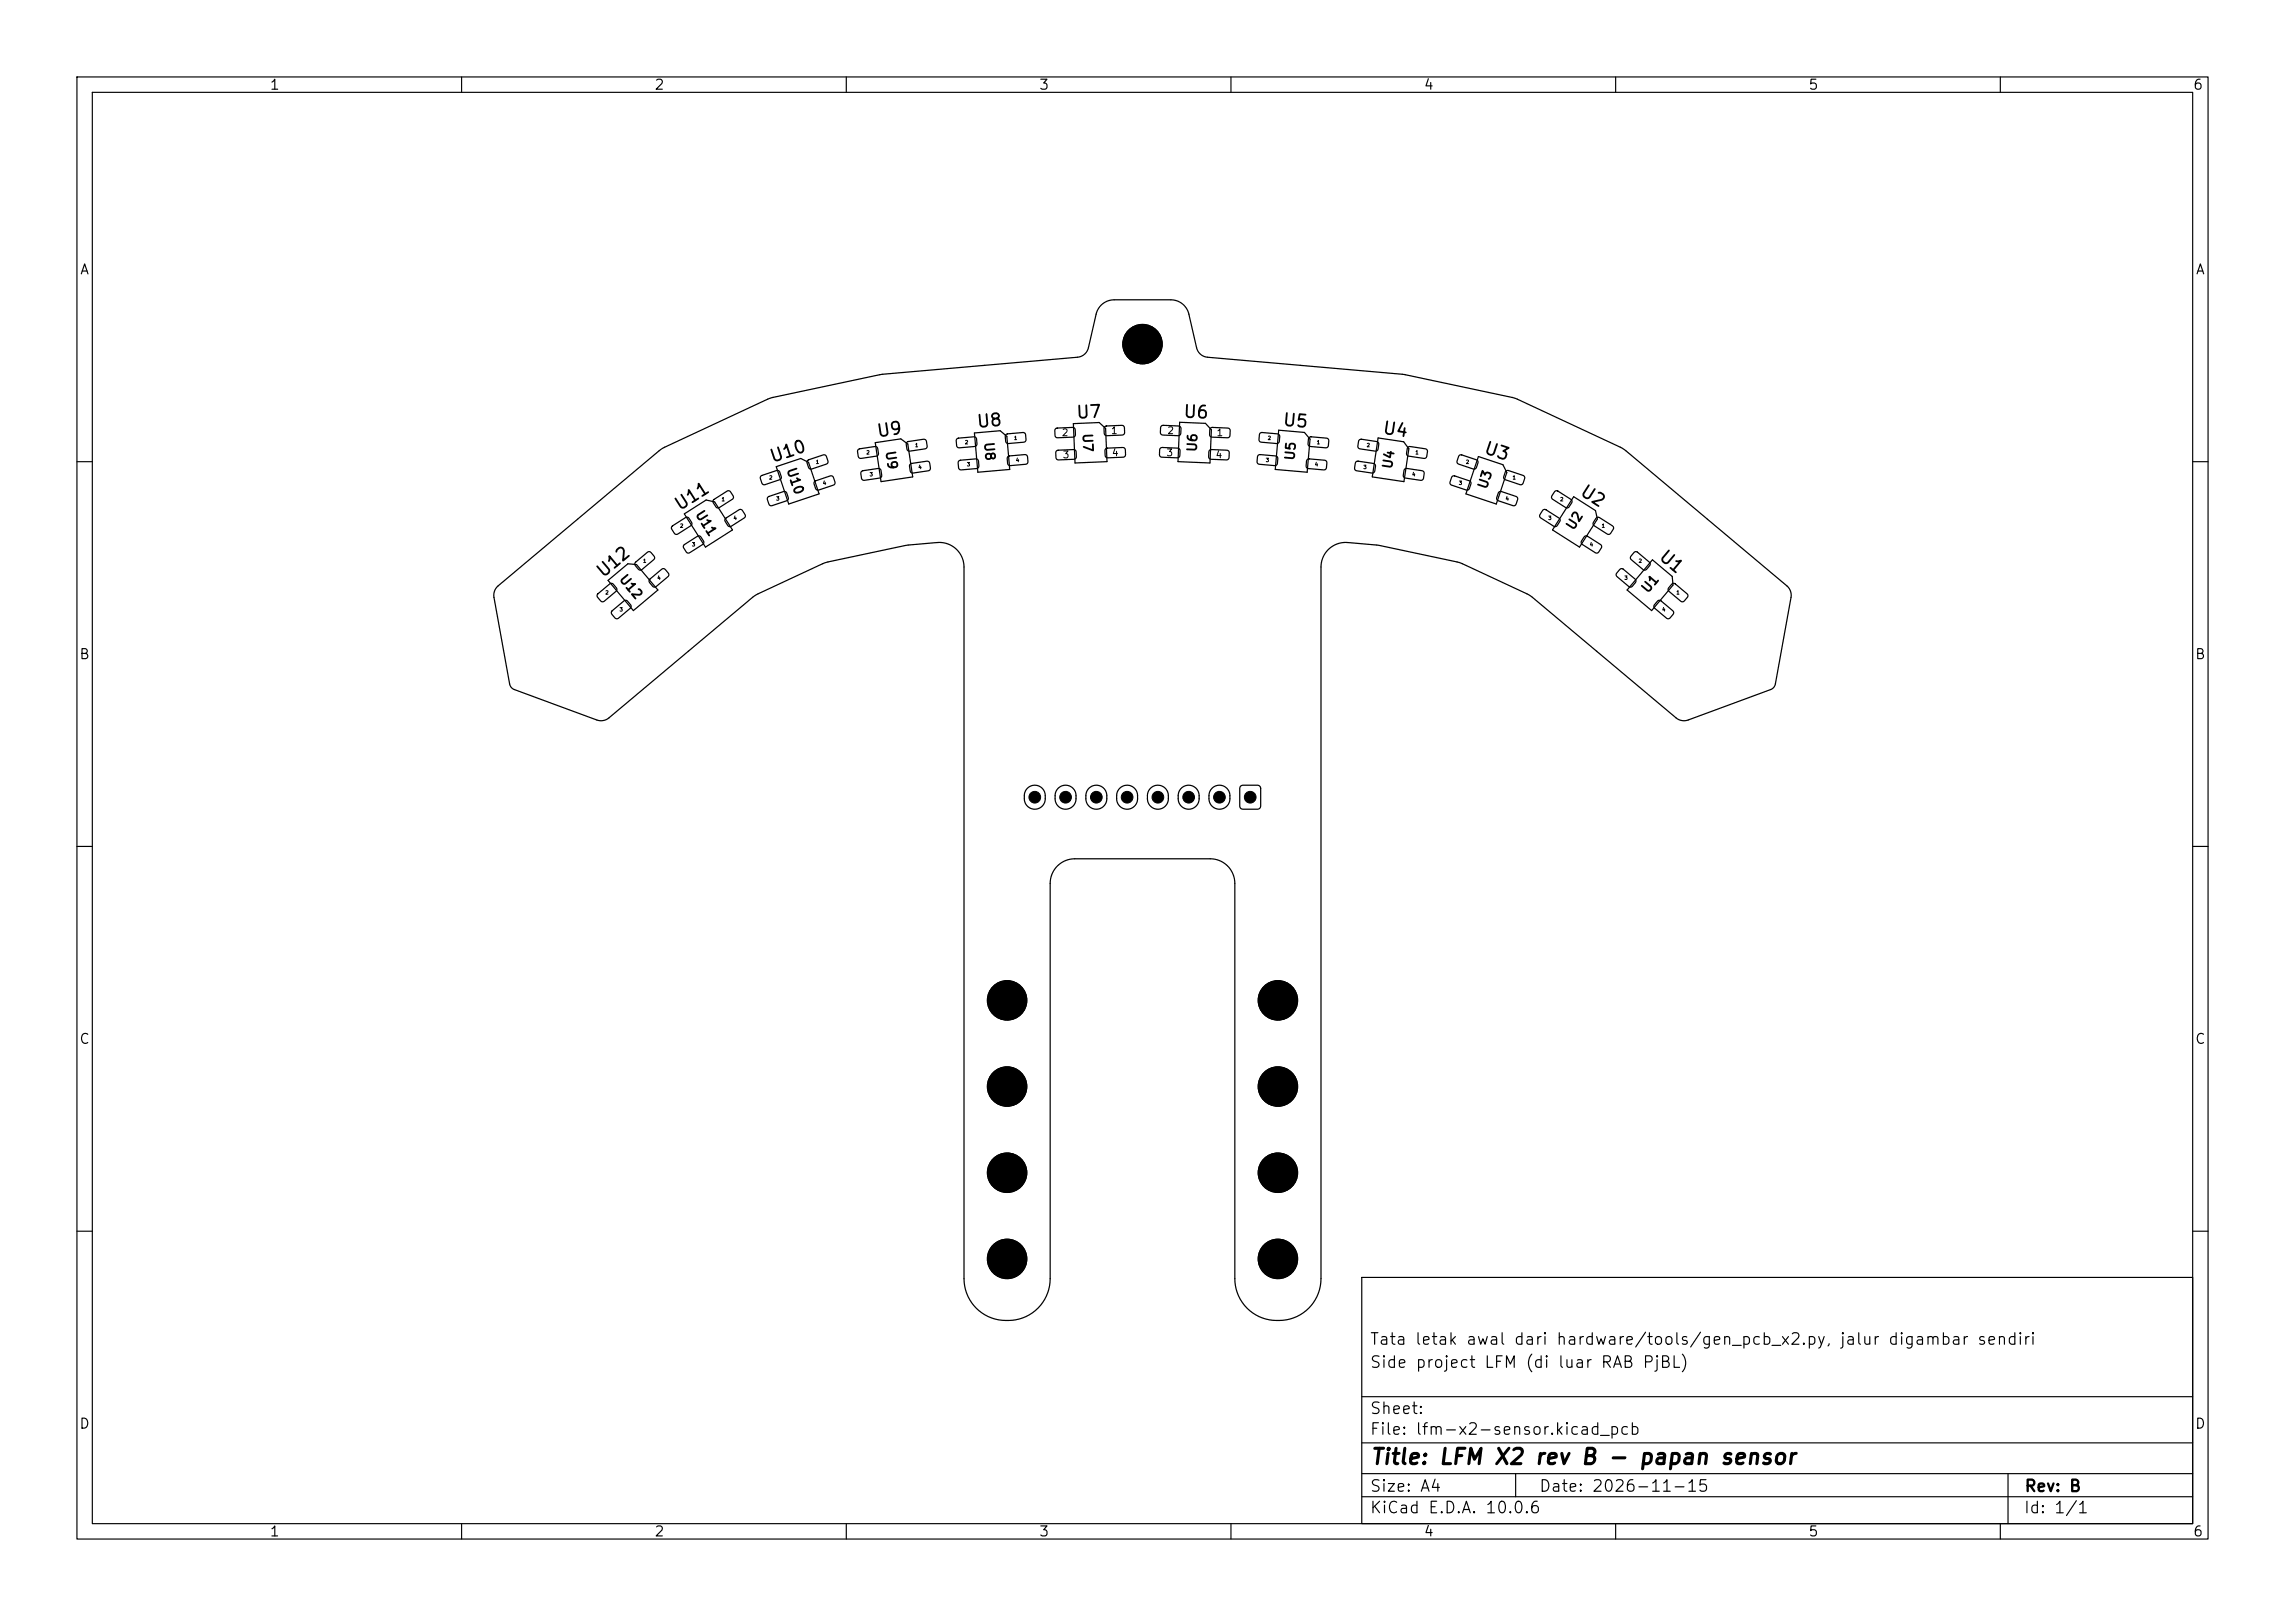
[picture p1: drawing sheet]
<svg xmlns="http://www.w3.org/2000/svg" width="297mm" height="210mm" viewBox="0 0 297 210" stroke-linecap="round" stroke-linejoin="round" font-family="sans-serif">
<defs><g id="words">
<text font-size="2" x="178" y="190.8">Title: LFM X2 rev B - papan sensor</text>
<g font-size="1.6">
<text x="114" y="57.3" transform="rotate(-9 114 57.3)">U9</text>
<text x="127" y="56" transform="rotate(-5 127 56)">U8</text>
<text x="139.8" y="54.8" transform="rotate(-2 139.8 54.8)">U7</text>
<text x="153.7" y="54.7" transform="rotate(2 153.7 54.7)">U6</text>
<text x="166.5" y="55.7" transform="rotate(5 166.5 55.7)">U5</text>
<text x="179.5" y="56.7" transform="rotate(9 179.5 56.7)">U4</text>
<text x="192.5" y="59.2" transform="rotate(19 192.5 59.2)">U3</text>
<text x="100.4" y="60.6" transform="rotate(-19 100.4 60.6)">U10</text>
<text x="204.9" y="64.5" transform="rotate(32 204.9 64.5)">U2</text>
<text x="88.5" y="66.8" transform="rotate(-32 88.5 66.8)">U11</text>
<text x="78.5" y="75.5" transform="rotate(-40 78.5 75.5)">U12</text>
<text x="215.2" y="72.8" transform="rotate(40 215.2 72.8)">U1</text>
</g>
<g font-size="1.5">
<text x="178" y="178.1">Side project LFM (di luar RAB PjBL)</text>
<text x="178" y="175.1">Tata letak awal dari hardware/tools/gen_pcb_x2.py, jalur digambar sendiri</text>
<text x="178" y="184.1">Sheet:</text>
<text x="178" y="186.8">File: lfm-x2-sensor.kicad_pcb</text>
<text x="178" y="197">KiCad E.D.A. 10.0.6</text>
<text x="178" y="194.2">Size: A4</text>
<text x="200" y="194.2">Date: 2026-11-15</text>
<text x="263" y="197">Id: 1/1</text>
<text x="263" y="194.2">Rev: B</text>
</g>
<g font-size="1.3">
<text x="35" y="12">1</text>
<text x="85" y="12">2</text>
<text x="135" y="12">3</text>
<text x="185" y="12">4</text>
<text x="235" y="12">5</text>
<text x="285" y="12">6</text>
<text x="10.3" y="36">A</text>
<text x="285.3" y="36">A</text>
<text x="10.2" y="86">B</text>
<text x="285.2" y="86">B</text>
<text x="10.2" y="136">C</text>
<text x="285.2" y="136">C</text>
<text x="10.2" y="186">D</text>
<text x="285.2" y="186">D</text>
<text x="35" y="200">1</text>
<text x="85" y="200">2</text>
<text x="135" y="200">3</text>
<text x="185" y="200">4</text>
<text x="235" y="200">5</text>
<text x="285" y="200">6</text>
</g>
<g font-size="1.2">
<text x="114.8" y="58.6" transform="rotate(81 114.8 58.6)">U9</text>
<text x="127.6" y="57.4" transform="rotate(85 127.6 57.4)">U8</text>
<text x="140.4" y="56.3" transform="rotate(88 140.4 56.3)">U7</text>
<text x="155.8" y="58.9" transform="rotate(-88 155.8 58.9)">U6</text>
<text x="101.9" y="61" transform="rotate(71 101.9 61)">U10</text>
<text x="168.5" y="60" transform="rotate(-85 168.5 60)">U5</text>
<text x="181.2" y="61.1" transform="rotate(-81 181.2 61.1)">U4</text>
<text x="193.5" y="63.9" transform="rotate(-71 193.5 63.9)">U3</text>
<text x="90" y="66.9" transform="rotate(58 90 66.9)">U11</text>
<text x="204.7" y="69.3" transform="rotate(-58 204.7 69.3)">U2</text>
<text x="80.1" y="75.4" transform="rotate(50 80.1 75.4)">U12</text>
<text x="214.3" y="77.4" transform="rotate(-50 214.3 77.4)">U1</text>
</g>
<g font-size="1">
<text x="133.7" y="103" transform="rotate(90 133.7 103)">8</text>
<text x="137.7" y="103" transform="rotate(90 137.7 103)">7</text>
<text x="141.7" y="103" transform="rotate(90 141.7 103)">6</text>
<text x="145.7" y="103" transform="rotate(90 145.7 103)">5</text>
<text x="149.7" y="103" transform="rotate(90 149.7 103)">4</text>
<text x="153.7" y="103" transform="rotate(90 153.7 103)">3</text>
<text x="157.7" y="103" transform="rotate(90 157.7 103)">2</text>
<text x="161.7" y="103" transform="rotate(90 161.7 103)">1</text>
</g>
<g font-size=".9">
<text x="137.9" y="56.9">2</text>
<text x="138" y="59.8">3</text>
<text x="144.3" y="56.6">1</text>
<text x="144.4" y="59.5">4</text>
<text x="151.5" y="59.5">3</text>
<text x="151.6" y="56.6">2</text>
<text x="157.9" y="59.8">4</text>
<text x="158" y="56.9">1</text>
</g>
<g font-size=".5">
<text x="112.6" y="59.2">2</text>
<text x="118.9" y="58.2">1</text>
<text x="125.4" y="57.8">2</text>
<text x="131.7" y="57.3">1</text>
<text x="164.7" y="57.3">2</text>
<text x="171.1" y="57.8">1</text>
<text x="177.6" y="58.2">2</text>
<text x="183.9" y="59.2">1</text>
<text x="93.7" y="65.2">1</text>
<text x="99.9" y="62.4">2</text>
<text x="100.8" y="65.1">3</text>
<text x="106" y="60.4">1</text>
<text x="106.9" y="63.1">4</text>
<text x="113" y="62">3</text>
<text x="119.3" y="61.1">4</text>
<text x="125.6" y="60.7">3</text>
<text x="132" y="60.1">4</text>
<text x="164.5" y="60.1">3</text>
<text x="170.8" y="60.7">4</text>
<text x="177.2" y="61.1">3</text>
<text x="183.5" y="62">4</text>
<text x="189.6" y="63.1">3</text>
<text x="190.5" y="60.4">2</text>
<text x="195.6" y="65.1">4</text>
<text x="196.5" y="62.4">1</text>
<text x="202.7" y="65.2">2</text>
<text x="88.3" y="68.7">2</text>
<text x="89.9" y="71.1">3</text>
<text x="95.3" y="67.7">4</text>
<text x="201.2" y="67.7">3</text>
<text x="206.6" y="71.1">4</text>
<text x="208.1" y="68.7">1</text>
<text x="78.6" y="77.4">2</text>
<text x="83.5" y="73.2">1</text>
<text x="85.4" y="75.5">4</text>
<text x="211.1" y="75.5">3</text>
<text x="212.9" y="73.2">2</text>
<text x="217.8" y="77.4">1</text>
<text x="80.5" y="79.6">3</text>
<text x="216" y="79.6">4</text>
</g>
</g></defs>
<g fill="none" stroke="#000" stroke-width=".15">
<path d="M10 10h277v190h-277zM12 12h273v186h-273zM60 10v2M110 10v2M160 10v2M210 10v2M260 10v2M10 60h2M285 60h2M10 110h2M285 110h2M10 160h2"/>
<path d="M177 166h108v32h-108zM285 160h2M60 198v2M110 198v2M160 198v2M177 194.5h108M177 191.5h108M177 187.5h108M177 181.5h108M197 191.5v3M210 198v2M260 198v2"/>
<path d="M261 191.5v6.5"/>
</g>
<g fill="none" stroke="#000" stroke-width=".16">
<path d="M105 59.8l2.1-.7 .3 .2 .2 .7-.2 .3-2 .7-.2-.1-.3-.7zM111.5 58.5l.2-.2 2.2-.3 .2 .3 .1 .7-.3 .3-2.1 .3-.2-.3-.1-.6zM113.8 57.5l3.3-.5 .9 .7 .6 4.3-4.1 .6zM117.8 57.5l.3-.1 2.1-.3 .2 .2 .1 .8-.3 .2-2.1 .3-.2-.2-.1-.7zM124.4 57.1l.2-.2 2.1-.1 .2 .3 .1 .7-.3 .2-2.1 .2-.3-.3v-.6zM124.6 59.9l.2-.1 2.2-.2 .2 .3v.8l-.3 .2-2.1 .2-.2-.3-.1-.6zM126.7 56.3l3.3-.3 .9 .7 .3 4.3-4.1 .4zM130.7 56.5l.2-.1 2.2-.2 .2 .3v.7l-.2 .3-2.2 .1-.2-.2v-.7zM131 59.4l.2-.1 2.1-.2 .3 .3v.7l-.3 .2-2.1 .2-.2-.3-.1-.6zM137.2 55.7l.2-.1h2.1l.3 .2v.8l-.3 .2-2.2 .1-.2-.3v-.6zM137.3 58.6l.2-.1 2.2-.1 .2 .3v.8l-.3 .2-2.1 .1-.2-.3-.1-.7zM139.5 55.1l3.4-.2 .8 .8 .2 4.3-4.2 .2z"/>
<path d="M143.6 55.5l.2-.1 2.1-.1 .3 .3v.7l-.3 .2-2.2 .1-.2-.3v-.6zM143.7 58.3l.2-.1h2.2l.2 .3v.7l-.3 .2-2.1 .1-.3-.3v-.6zM150.8 58.2h.3l2.1 .1 .2 .3-.1 .7-.3 .2-2.1-.1-.2-.3v-.6zM151 55.4l.2-.1 2.1 .1 .2 .3-.1 .7-.3 .2-2.1-.1-.2-.3 .1-.6zM153.3 54.9l3.4 .1 .8 .9-.2 4.3-4.2-.2zM157.2 58.5l.3-.1 2.1 .1 .2 .3-.1 .8-.3 .2-2.1-.1-.2-.3v-.7zM157.3 55.6l.3-.1 2.1 .2 .2 .3-.1 .7-.3 .2-2.1-.1-.2-.3v-.7zM163.6 59.1h.2l2.1 .2 .2 .3-.1 .7-.3 .2-2.1-.2-.2-.3v-.6zM163.8 56.3l.2-.1 2.2 .2 .1 .3v.8l-.4 .1-2.1-.2-.2-.3 .1-.6zM166.2 55.9l3.4 .3 .7 .9-.4 4.3-4.1-.4zM169.9 59.7l.3-.1 2.1 .2 .2 .4-.1 .7-.3 .2-2.2-.2-.1-.4v-.6zM170.2 56.8h.2l2.1 .2 .2 .3-.1 .7-.3 .2-2.1-.2-.2-.3 .1-.6z"/>
<path d="M176.3 60l.2-.1 2.1 .4 .2 .3-.1 .7-.4 .2-2.1-.4-.1-.3 .1-.6zM176.7 57.1h.2l2.2 .3 .1 .3-.1 .8-.3 .1-2.2-.3-.1-.3 .1-.7zM179.1 56.9l3.3 .5 .7 .9-.6 4.3-4.1-.6zM183 58.1l.3-.1 2.1 .4 .1 .3-.1 .7-.3 .2-2.1-.4-.2-.3 .1-.6zM189.6 59.2l.4-.1 2 .7 .1 .4-.3 .7-.3 .1-2-.7-.1-.4zM192.2 59.3l3.1 1.1 .6 1-1.4 4.1-4-1.3zM64.6 76.2l21.3-17.8 13.9-6.5 .7-.3 14.1-3 25.6-2.2 .7-.3 .5-.6 1.1-4.7a2.4 2.4 0 0 1 2.3-1.8h7.4a2.4 2.4 0 0 1 2.3 1.8l1.1 4.6 .5 .7 .6 .3 25.8 2.3 14 2.9 .7 .3 13.7 6.3 21.6 18.2 .3 .7v.5l-2.1 11.4-.2 .4-.4 .2-10.7 4-.5 .1-.6-.1-.4-.3-19.2-16-9-4.2-10.5-2.2-4-.4a3.2 3.2 0 0 0-3.5 3.2v92.5a5.6 5.6 0 0 1-5.6 5.4 5.6 5.6 0 0 1-5.6-5.4v-51.4a3.2 3.2 0 0 0-3.2-3.2h-17.6a3.2 3.2 0 0 0-3.2 3.2v51.4a5.6 5.6 0 0 1-5.6 5.4 5.6 5.6 0 0 1-5.6-5.4v-92.5a3.2 3.2 0 0 0-3.5-3.2l-4.1 .4-10.3 2.2-9.1 4.2-19.1 16-.5 .3-.4 .1-.7-.1-10.7-4-.5-.3-.2-.4-2-11.3v-.7zM77.7 77.2l1.7-1.4 .3 .1 .5 .6-.1 .3-1.7 1.4h-.2l-.5-.6-.1-.2zM79 75.4l2.6-2.1 1.1 .1 2.8 3.3-3.2 2.6zM79.6 79.4l1.6-1.4 .4 .1 .4 .6-.1 .3-1.6 1.4h-.3l-.5-.6v-.2zM82.6 73.1l1.7-1.4 .3 .1 .5 .6-.1 .3-1.7 1.4h-.2l-.5-.6-.1-.2zM84.5 75.3l1.6-1.4 .4 .1 .4 .6-.1 .3-1.6 1.4h-.3l-.5-.6v-.2z"/>
<path d="M87.3 68.4l1.9-1.2 .4 .1 .3 .7-.1 .3-1.8 1.2-.3-.1-.4-.6zM88.9 70.9l1.9-1.3 .3 .2 .4 .6-.2 .3-1.8 1.2-.2-.1-.4-.6zM88.9 66.8l2.9-1.8 1.1 .2 2.3 3.7-3.5 2.2zM92.7 65l1.9-1.2 .4 .1 .3 .7-.1 .3-1.8 1.1h-.3l-.4-.7zM94.3 67.4l1.9-1.2 .3 .1 .4 .7-.2 .3-1.8 1.1h-.2l-.4-.6zM98.9 61.8l2.2-.7 .2 .2 .3 .8-.3 .2-2 .7-.3-.2-.2-.7zM99.8 64.6l2.2-.7 .3 .2 .2 .7-.2 .3-2.1 .6-.3-.2-.2-.7zM100.9 60.6l3.2-1 1 .5 1.4 4.1-4 1.3zM105.9 62.5l2.2-.7 .2 .2 .2 .8-.2 .2-2 .7-.2-.1-.3-.7zM111.9 61.3l.3-.1 2.1-.3 .2 .2 .1 .8-.3 .2-2.1 .3-.2-.2-.1-.7zM118.3 60.4l.2-.2 2.1-.3 .2 .3 .1 .7-.2 .3-2.2 .3-.2-.3-.1-.6zM182.6 60.9h.2l2.2 .3 .1 .3-.1 .8-.3 .1-2.2-.3-.1-.3 .1-.7z"/>
<path d="M188.7 61.9l.4-.1 2 .7 .1 .4-.3 .7-.3 .1-2-.7-.1-.4zM194.8 64l.3-.1 2.1 .7 .1 .3-.3 .7-.3 .1-2.1-.7-.1-.3zM195.7 61.2l.4-.1 2 .7 .1 .4-.3 .7-.3 .1-2.1-.7v-.4zM200.6 66.3l.3-.1 1.8 1.2v.4l-.4 .6h-.3l-1.8-1.2v-.3zM202.1 63.8h.4l1.8 1.2v.3l-.4 .7h-.4l-1.8-1.2v-.4zM204.5 64.5l2.9 1.9 .2 1.1-2.3 3.6-3.5-2.2zM206 69.7h.3l1.8 1.2v.3l-.4 .6h-.3l-1.8-1.1v-.4zM207.5 67.3h.4l1.8 1.1v.4l-.4 .6h-.4l-1.8-1.2v-.3zM210.5 74l.3-.1 .2 .1 1.6 1.4v.3l-.5 .6-.4-.1-1.6-1.4v-.2zM212.4 71.8l.2-.1 .2 .1 1.7 1.4-.1 .3-.5 .6-.3-.1-1.7-1.4v-.2zM214.8 72.8l2.6 2.1 .1 1.1-2.8 3.3-3.2-2.6zM215.4 78.1l.3-.1 .2 .1 1.6 1.4v.3l-.5 .6-.4-.1-1.6-1.4v-.2z"/>
<path d="M217.3 75.9l.2-.1 .2 .1 1.7 1.4-.1 .3-.5 .6-.3-.1-1.7-1.4v-.2zM133.5 102.4a1.36 1.36 0 0 1 1.5-.3 1.36 1.36 0 0 1 .9 1.3v.4a1.36 1.36 0 0 1-1.4 1.4 1.36 1.36 0 0 1-1.4-1.4l.1-.7zM137.5 102.4a1.36 1.36 0 0 1 1.5-.3 1.36 1.36 0 0 1 .9 1.3v.4a1.36 1.36 0 0 1-1.4 1.4 1.36 1.36 0 0 1-1.4-1.4l.1-.7zM141.5 102.4a1.36 1.36 0 0 1 1.5-.3 1.36 1.36 0 0 1 .9 1.3v.4a1.36 1.36 0 0 1-1.4 1.4 1.36 1.36 0 0 1-1.4-1.4l.1-.7zM145.5 102.4a1.36 1.36 0 0 1 1.5-.3 1.36 1.36 0 0 1 .9 1.3v.4a1.36 1.36 0 0 1-1.4 1.4 1.36 1.36 0 0 1-1.4-1.4l.1-.7zM149.5 102.4a1.36 1.36 0 0 1 1.5-.3 1.36 1.36 0 0 1 .9 1.3v.4a1.36 1.36 0 0 1-1.4 1.4 1.36 1.36 0 0 1-1.4-1.4l.1-.7zM153.5 102.4a1.36 1.36 0 0 1 1.5-.3 1.36 1.36 0 0 1 .9 1.3v.4a1.36 1.36 0 0 1-1.4 1.4 1.36 1.36 0 0 1-1.4-1.4l.1-.7zM157.5 102.4a1.36 1.36 0 0 1 1.5-.3 1.36 1.36 0 0 1 .9 1.3v.4a1.36 1.36 0 0 1-1.4 1.4 1.36 1.36 0 0 1-1.4-1.4l.1-.7zM161.3 102.2l.2-.2h2a.4 .4 0 0 1 .4 .4v2.4a.4 .4 0 0 1-.4 .4h-2a.4 .4 0 0 1-.4-.4v-2.4z"/>
<circle cx="148.5" cy="44.7" r="2.56"/>
<circle cx="130.9" cy="130" r="2.56"/>
<circle cx="166.1" cy="130" r="2.56"/>
<circle cx="130.9" cy="152.4" r="2.56"/>
<circle cx="130.9" cy="141.2" r="2.56"/>
<circle cx="166.1" cy="152.4" r="2.56"/>
<circle cx="166.1" cy="141.2" r="2.56"/>
<circle cx="130.9" cy="163.6" r="2.56"/>
<circle cx="166.1" cy="163.6" r="2.56"/>
</g>
<g fill="#000" stroke="#000" stroke-width=".13">
<circle cx="148.5" cy="44.7" r="2.56"/>
<circle cx="134.5" cy="103.6" r=".76"/>
<circle cx="138.5" cy="103.6" r=".76"/>
<circle cx="142.5" cy="103.6" r=".76"/>
<circle cx="146.5" cy="103.6" r=".76"/>
<circle cx="150.5" cy="103.6" r=".76"/>
<circle cx="154.5" cy="103.6" r=".76"/>
<circle cx="158.5" cy="103.6" r=".76"/>
<circle cx="162.5" cy="103.6" r=".76"/>
<circle cx="130.9" cy="130" r="2.56"/>
<circle cx="166.1" cy="130" r="2.56"/>
<circle cx="130.9" cy="152.4" r="2.56"/>
<circle cx="130.9" cy="141.2" r="2.56"/>
<circle cx="166.1" cy="152.4" r="2.56"/>
<circle cx="166.1" cy="141.2" r="2.56"/>
<circle cx="130.9" cy="163.6" r="2.56"/>
<circle cx="166.1" cy="163.6" r="2.56"/>
</g>
<use href="#words"/>
</svg>
